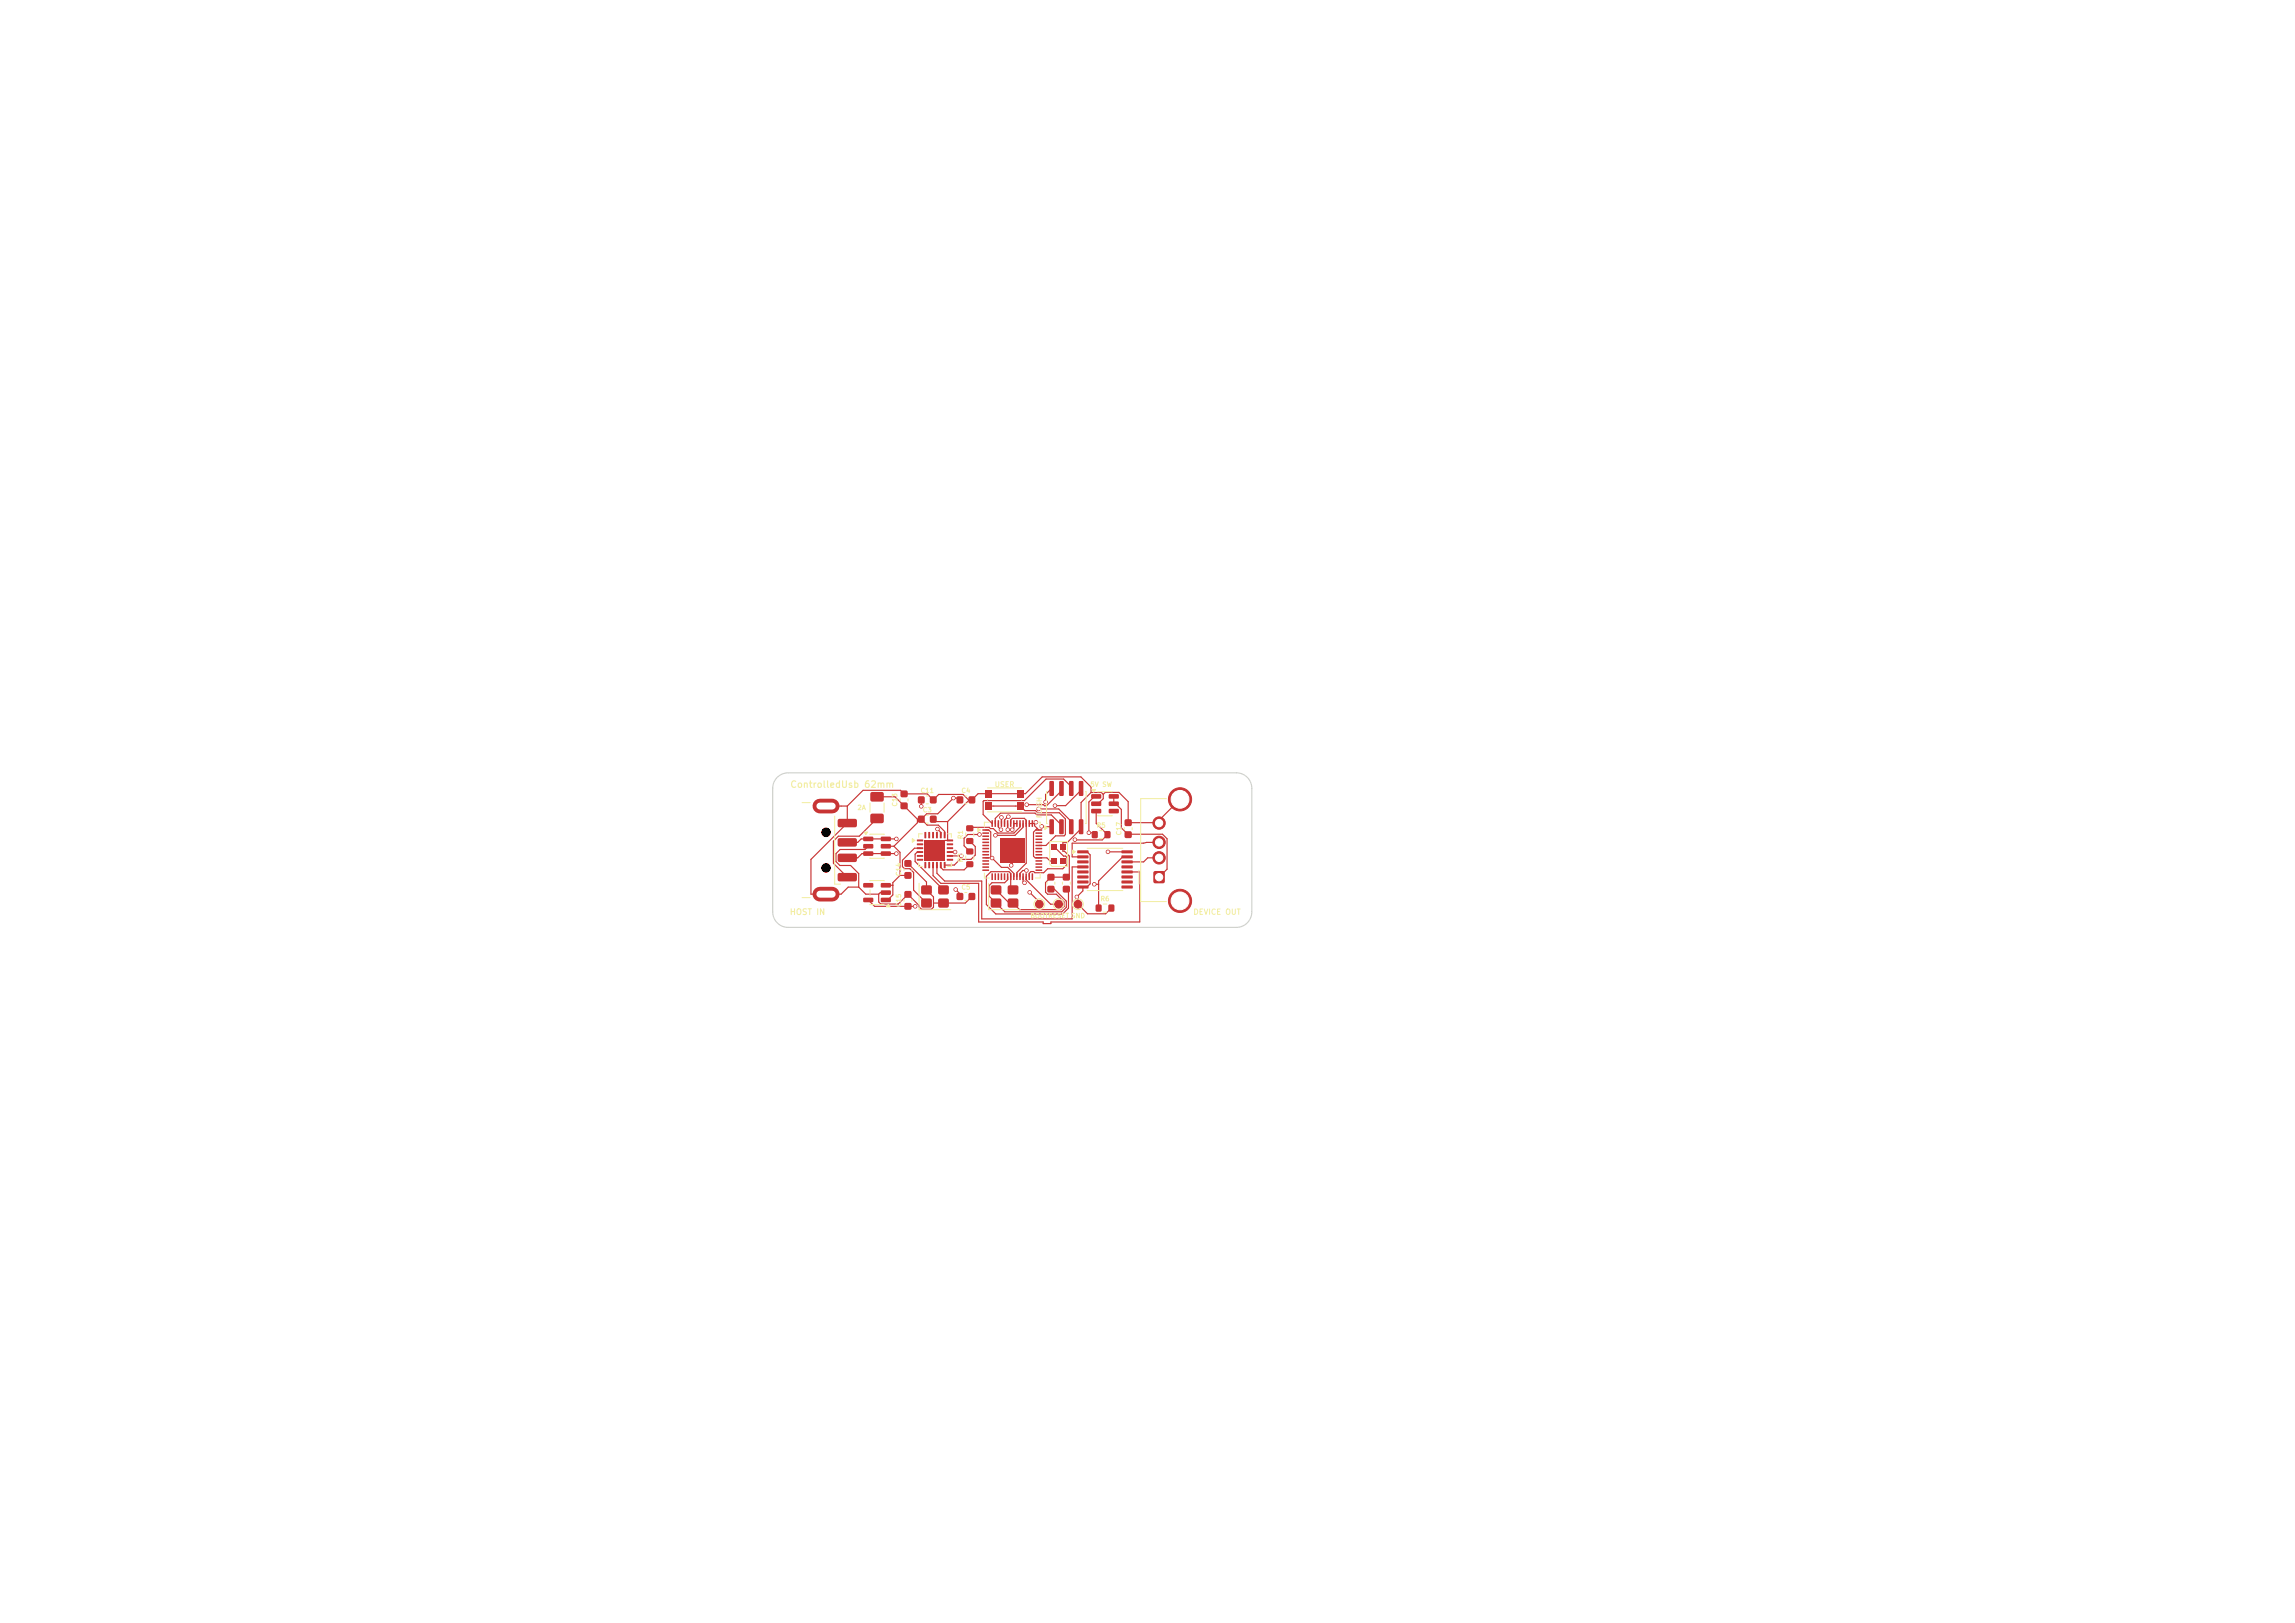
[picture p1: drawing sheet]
<svg xmlns="http://www.w3.org/2000/svg" width="297mm" height="210mm" viewBox="0 0 297 210" stroke-linecap="round" stroke-linejoin="round" font-family="sans-serif">
<defs><g id="words">
<text font-size=".9" fill="#f2eda1" x="102.2" y="102.1">ControlledUsb 62mm</text>
<text font-size=".8" fill="#f2eda1" x="102.1" y="118.6">HOST IN</text>
<g font-size=".7" fill="#f2eda1">
<text x="128.7" y="102">USER</text>
<text x="154.4" y="118.5">DEVICE OUT</text>
</g>
<g font-size=".6" fill="#f2eda1">
<text x="141" y="102">5V SW</text>
<text x="110.9" y="105">2A</text>
<text x="116.3" y="104.4" transform="rotate(-90 116.3 104.4)">C13</text>
<text x="119.1" y="102.8">C11</text>
<text x="119.4" y="105.3">C3</text>
<text x="124.4" y="102.8">C4</text>
<text x="135" y="105.9" transform="rotate(-90 135 105.9)">FLASH</text>
<text x="141.9" y="107.3">R5</text>
<text x="116.8" y="113.4" transform="rotate(-90 116.8 113.4)">C14</text>
<text x="124.8" y="111.6" transform="rotate(-90 124.8 111.6)">R2</text>
<text x="124.8" y="108.6" transform="rotate(-90 124.8 108.6)">R1</text>
<text x="145.3" y="108.2" transform="rotate(-90 145.3 108.2)">C17</text>
<text x="116.8" y="117.4" transform="rotate(-90 116.8 117.4)">C15</text>
<text x="124.4" y="115.3">C5</text>
<text x="133.3" y="119">BOOTRESET GND</text>
<text x="142.4" y="116.8">R6</text>
</g>
</g></defs>
<g fill="#c83434">
<path d="M141.3 107.6h.7v.8h-.7z"/>
<path d="M143 107.6h.7v.8h-.7z"/>
<path d="M117.1 116.9l.1-.1 .7 .1 .1 .2-.1 .6h-.1h-.7l-.1-.2z"/>
<path d="M117.1 115.3h.1h.7l.1 .2-.1 .6-.1 .1-.7-.1-.1-.1z"/>
<path d="M137.6 114.7l.2-.1 .6 .1 .1 .1-.1 .6-.2 .1-.6-.1-.1-.1z"/>
<path d="M137.6 113.1h.2h.6l.1 .2-.1 .6-.2 .1-.6-.1-.1-.2z"/>
<path d="M125.1 108.5h.8v.7h-.8z"/>
<path d="M125.1 106.8h.8v.7h-.8z"/>
<path d="M141.8 117.1h.7v.8h-.7z"/>
<path d="M143.5 117.1h.7v.8h-.7z"/>
<path d="M139.4 110.1l1.4-.1 .1 .4h-1.4z"/>
<path d="M139.4 110.7h1.4l.1 .3-1.4 .1z"/>
<path d="M139.4 111.4l1.4-.1 .1 .4h-1.4z"/>
<path d="M139.4 112h1.4l.1 .3-1.4 .1z"/>
<path d="M139.4 112.7l1.4-.1 .1 .4h-1.4z"/>
<path d="M139.4 113.3h1.4l.1 .3-1.4 .1z"/>
<path d="M139.4 114l1.4-.1 .1 .4h-1.4z"/>
<path d="M139.4 114.6h1.4l.1 .3-1.4 .1z"/>
<path d="M145.2 114.6h1.3l.1 .3-1.4 .1z"/>
<path d="M145.2 114l1.3-.1 .1 .4h-1.4z"/>
<path d="M145.2 113.3h1.3l.1 .3-1.4 .1z"/>
<path d="M145.2 112.7l1.3-.1 .1 .4h-1.4z"/>
<path d="M145.2 112h1.3l.1 .3-1.4 .1z"/>
<path d="M145.2 111.4l1.3-.1 .1 .4h-1.4z"/>
<path d="M145.2 110.7h1.3l.1 .3-1.4 .1z"/>
<path d="M145.2 110.1l1.3-.1 .1 .4h-1.4z"/>
<path d="M149.3 112.8l.2-.1 1.2 .1v.2v1.2l-.2 .1-1.2-.1v-.1z"/>
</g>
<g fill="#c83434" stroke="#c83434" stroke-width=".13">
<circle cx="150" cy="111" r=".8"/>
<circle cx="150" cy="109" r=".8"/>
<circle cx="150" cy="106.5" r=".8"/>
<circle cx="152.7" cy="116.6" r="1.5"/>
<circle cx="152.7" cy="103.4" r="1.5"/>
</g>
<g fill="#c83434">
<path d="M118.8 103.1l.2-.1 .6 .1 .1 .2-.1 .6-.2 .1-.6-.1v-.1z"/>
<path d="M120.4 103.1l.1-.1 .7 .1v.2v.6l-.2 .1-.6-.1-.1-.1z"/>
<path d="M114 116.2h1.2l.1 .1v.4l-.2 .1-1-.1-.1-.1z"/>
<path d="M114 115.2h1.2l.1 .2v.3l-.2 .1h-1l-.1-.1z"/>
<path d="M114 114.3h1.2l.1 .1v.4l-.2 .1-1-.1-.1-.1z"/>
<path d="M111.7 114.3h1.2l.1 .1v.4l-.1 .1-1.1-.1-.1-.1z"/>
<path d="M111.7 116.2h1.2l.1 .1v.4l-.1 .1-1.1-.1-.1-.1z"/>
<path d="M145.6 107.6h.1h.7l.1 .2-.1 .6-.2 .1-.6-.1-.1-.2z"/>
<path d="M145.6 106.1l.1-.1 .7 .1 .1 .1-.1 .6-.2 .1-.6-.1-.1-.1z"/>
<path d="M128.3 116.3h.2h1l.1 .2-.1 .9-.2 .1-1-.1-.1-.2z"/>
<path d="M130.5 116.3h.1h1.1l.1 .2-.1 .9-.1 .1-1.1-.1-.1-.2z"/>
<path d="M130.5 114.6h.1h1.1l.1 .2-.1 .9-.1 .1-1.1-.1-.1-.2z"/>
<path d="M128.3 114.6h.2h1l.1 .2-.1 .9-.2 .1-1-.1-.1-.2z"/>
<path d="M127.1 107.3h.8l.1 .2h-.8z"/>
<path d="M127.1 107.7h.8l.1 .2h-.8z"/>
<path d="M127.1 108.1h.8l.1 .2h-.8z"/>
<path d="M127.1 108.5h.8l.1 .2h-.8z"/>
<path d="M127.1 108.9h.8l.1 .2h-.8z"/>
<path d="M127.1 109.3h.8l.1 .2h-.8z"/>
<path d="M127.1 109.7h.8l.1 .2h-.8z"/>
<path d="M127.1 110.1h.8l.1 .2h-.8z"/>
<path d="M127.1 110.5h.8l.1 .2h-.8z"/>
<path d="M127.1 110.9h.8l.1 .2h-.8z"/>
<path d="M127.1 111.3h.8l.1 .2h-.8z"/>
<path d="M127.1 111.7h.8l.1 .2h-.8z"/>
<path d="M127.1 112.1h.8l.1 .2h-.8z"/>
<path d="M127.1 112.5h.8l.1 .2h-.8z"/>
<path d="M128.3 113l.2 .1v.8l-.2-.1z"/>
<path d="M128.7 113l.2 .1v.8l-.2-.1z"/>
<path d="M129.1 113l.2 .1v.8l-.2-.1z"/>
<path d="M129.5 113l.2 .1v.8l-.2-.1z"/>
<path d="M129.9 113l.2 .1v.8l-.2-.1z"/>
<path d="M130.3 113l.2 .1v.8l-.2-.1z"/>
<path d="M130.7 113l.2 .1-.1 .8-.1-.1z"/>
<path d="M131.1 113l.2 .1-.1 .8-.1-.1z"/>
<path d="M131.5 113l.2 .1-.1 .8-.1-.1z"/>
<path d="M131.9 113l.2 .1-.1 .8-.1-.1z"/>
<path d="M132.3 113l.2 .1-.1 .8-.1-.1z"/>
<path d="M132.7 113l.2 .1-.1 .8-.1-.1z"/>
<path d="M133.1 113l.2 .1-.1 .8-.1-.1z"/>
<path d="M133.5 113l.2 .1-.1 .8-.1-.1z"/>
<path d="M134 112.5h.8l.1 .2h-.9z"/>
<path d="M134 112.1h.8l.1 .2h-.9z"/>
<path d="M134 111.7h.8l.1 .2h-.9z"/>
<path d="M134 111.3h.8l.1 .2h-.9z"/>
<path d="M134 110.9h.8l.1 .2h-.9z"/>
<path d="M134 110.5h.8l.1 .2h-.9z"/>
<path d="M134 110.1h.8l.1 .2h-.9z"/>
<path d="M134 109.7h.8l.1 .2h-.9z"/>
<path d="M134 109.3h.8l.1 .2h-.9z"/>
<path d="M134 108.9h.8l.1 .2h-.9z"/>
<path d="M134 108.5h.8l.1 .2h-.9z"/>
<path d="M134 108.1h.8l.1 .2h-.9z"/>
<path d="M134 107.7h.8l.1 .2h-.9z"/>
<path d="M134 107.3h.8l.1 .2h-.9z"/>
<path d="M133.5 106.1l.2 .1-.1 .8h-.1z"/>
<path d="M133.1 106.1l.2 .1-.1 .8h-.1z"/>
<path d="M132.7 106.1l.2 .1-.1 .8h-.1z"/>
<path d="M132.3 106.1l.2 .1-.1 .8h-.1z"/>
<path d="M131.9 106.1l.2 .1-.1 .8h-.1z"/>
<path d="M131.5 106.1l.2 .1-.1 .8h-.1z"/>
<path d="M131.1 106.1l.2 .1-.1 .8h-.1z"/>
<path d="M130.7 106.1l.2 .1-.1 .8h-.1z"/>
<path d="M130.3 106.1l.2 .1v.8h-.2z"/>
<path d="M129.9 106.1l.2 .1v.8h-.2z"/>
<path d="M129.5 106.1l.2 .1v.8h-.2z"/>
<path d="M129.1 106.1l.2 .1v.8h-.2z"/>
<path d="M128.7 106.1l.2 .1v.8h-.2z"/>
<path d="M128.3 106.1l.2 .1v.8h-.2z"/>
<path d="M129.4 108.4h3.2v3.2h-3.2z"/>
<path d="M118.8 105.6l.2-.1 .6 .1 .1 .2-.1 .6-.2 .1-.6-.1v-.1z"/>
<path d="M120.4 105.6l.1-.1 .7 .1v.2v.6l-.2 .1-.6-.1-.1-.1z"/>
<path d="M125.1 111.5h.8v.7h-.8z"/>
<path d="M125.1 109.8h.8v.7h-.8z"/>
<path d="M117.1 112.9l.1-.1 .7 .1 .1 .2-.1 .6h-.1h-.7l-.1-.2z"/>
<path d="M117.1 111.3h.1h.7l.1 .2-.1 .6-.1 .1-.7-.1-.1-.1z"/>
<path d="M123.8 115.6l.2-.1 .6 .1 .1 .2-.1 .6-.2 .1-.6-.1v-.1z"/>
<path d="M125.4 115.6l.1-.1 .7 .1v.2v.6l-.2 .1-.6-.1-.1-.1z"/>
</g>
<circle cx="134.5" cy="117" r=".5" fill="#c83434" stroke="#c83434" stroke-width=".13"/>
<g fill="#c83434">
<path d="M123.8 103.1l.2-.1 .6 .1 .1 .2-.1 .6-.2 .1-.6-.1v-.1z"/>
<path d="M125.4 103.1l.1-.1 .7 .1v.2v.6l-.2 .1-.6-.1-.1-.1z"/>
<path d="M136.1 111.1h.7v.7h-.7z"/>
<path d="M137.2 111.1h.7v.7h-.7z"/>
<path d="M137.2 109.2h.7v.7h-.7z"/>
<path d="M136.1 109.2h.7v.7h-.7z"/>
<path d="M127.5 102.2h.9v1h-.9z"/>
<path d="M131.6 102.2h.9v1h-.9z"/>
<path d="M127.5 103.8h.9v1h-.9z"/>
<path d="M131.6 103.8h.9v1h-.9z"/>
<path d="M135.8 106h.4l.2 .1v1.7l-.1 .1-.4 .1-.1-.1z"/>
<path d="M137.1 106h.4l.2 .1v1.7l-.1 .1-.4 .1-.1-.1z"/>
<path d="M138.4 106h.4l.1 .1v1.7l-.1 .1-.3 .1-.2-.1z"/>
<path d="M139.6 106h.5l.1 .1v1.7l-.1 .1-.3 .1-.2-.1z"/>
<path d="M139.6 101.1h.5h.1v1.8l-.1 .1h-.3l-.2-.1z"/>
<path d="M138.4 101.1h.4h.1v1.8l-.1 .1h-.3l-.2-.1z"/>
<path d="M137.1 101.1h.4h.2v1.8l-.1 .1h-.4l-.1-.1z"/>
<path d="M135.8 101.1h.4h.2v1.8l-.1 .1h-.4l-.1-.1z"/>
<path d="M108.5 113h.1h2.1l.2 .2v.7l-.3 .2-2-.1-.2-.2z"/>
<path d="M108.5 110.5h.1h2.1l.2 .2v.7l-.3 .2-2-.1-.2-.2z"/>
<path d="M108.5 108.5h.1h2.1l.2 .2v.7l-.3 .2-2-.1-.2-.2z"/>
<path d="M108.5 106h.1h2.1l.2 .2v.7l-.3 .2-2-.1-.2-.2z"/>
</g>
<path d="M106.1 115.7h1.6M106.1 104.3h1.6" fill="none" stroke="#c83434" stroke-width="1.9"/>
<g fill="#c83434">
<path d="M135.6 114.7l.2-.1 .6 .1 .1 .1-.1 .6-.2 .1-.6-.1-.1-.1z"/>
<path d="M135.6 113.1h.2h.6l.1 .2-.1 .6-.2 .1-.6-.1-.1-.2z"/>
<path d="M112.7 105.3h.2h1.3l.2 .2v.9l-.3 .1h-1.3l-.2-.2z"/>
<path d="M112.7 102.5h.2h1.3l.2 .2v.9l-.3 .1h-1.3l-.2-.2z"/>
<path d="M141.2 102.8h1.2l.1 .1v.4l-.1 .1-1.1-.1-.1-.1z"/>
<path d="M141.2 103.7h1.2l.1 .2v.3l-.1 .1h-1.1l-.1-.1z"/>
<path d="M141.2 104.7h1.2l.1 .1v.4l-.1 .1-1.1-.1-.1-.1z"/>
<path d="M143.5 104.7h1.2l.1 .1v.4l-.1 .1-1.1-.1-.1-.1z"/>
<path d="M143.5 103.7h1.2l.1 .2v.3l-.1 .1h-1.1l-.1-.1z"/>
<path d="M143.5 102.8h1.2l.1 .1v.4l-.1 .1-1.1-.1-.1-.1z"/>
<path d="M111.7 108.3h1.2l.1 .1v.4l-.1 .1-1.1-.1-.1-.1z"/>
<path d="M111.7 109.2h1.2l.1 .2v.3l-.1 .1h-1.1l-.1-.1z"/>
<path d="M111.7 110.2h1.2l.1 .1v.4l-.1 .1-1.1-.1-.1-.1z"/>
<path d="M114 110.2h1.2l.1 .1v.4l-.2 .1-1-.1-.1-.1z"/>
<path d="M114 109.2h1.2l.1 .2v.3l-.2 .1h-1l-.1-.1z"/>
<path d="M114 108.3h1.2l.1 .1v.4l-.2 .1-1-.1-.1-.1z"/>
<path d="M119.3 116.3h.1h1.1l.1 .2-.1 .9-.1 .1-1.1-.1-.1-.2z"/>
<path d="M121.5 116.3h.1h1.1l.1 .2-.1 .9-.2 .1-1-.1-.1-.2z"/>
<path d="M121.5 114.6h.1h1.1l.1 .2-.1 .9-.2 .1-1-.1-.1-.2z"/>
<path d="M119.3 114.6h.1h1.1l.1 .2-.1 .9-.1 .1-1.1-.1-.1-.2z"/>
</g>
<circle cx="137" cy="117" r=".5" fill="#c83434" stroke="#c83434" stroke-width=".13"/>
<g fill="#c83434">
<path d="M116.6 103.9l.1-.1 .7 .1 .1 .2-.1 .6h-.2h-.6l-.1-.2z"/>
<path d="M116.6 102.3h.1h.7l.1 .2-.1 .6-.2 .1-.6-.1-.1-.1z"/>
</g>
<circle cx="139.5" cy="117" r=".5" fill="#c83434" stroke="#c83434" stroke-width=".13"/>
<g fill="#c83434">
<path d="M118.7 108.6h.7l.1 .2-.8 .1z"/>
<path d="M118.7 109.1h.7l.1 .2-.8 .1z"/>
<path d="M118.7 109.6h.7l.1 .2-.8 .1z"/>
<path d="M118.7 110.1h.7l.1 .2-.8 .1z"/>
<path d="M118.7 110.6h.7l.1 .2-.8 .1z"/>
<path d="M118.7 111.1h.7l.1 .2-.8 .1z"/>
<path d="M119.6 111.5l.3 .1-.1 .7h-.2z"/>
<path d="M120.1 111.5l.3 .1-.1 .7h-.2z"/>
<path d="M120.6 111.5l.3 .1-.1 .7h-.2z"/>
<path d="M121.1 111.5l.3 .1-.1 .7h-.2z"/>
<path d="M121.6 111.5l.3 .1-.1 .7h-.2z"/>
<path d="M122.1 111.5l.3 .1-.1 .7h-.2z"/>
<path d="M122.5 111.1h.8v.2l-.7 .1z"/>
<path d="M122.5 110.6h.8v.2l-.7 .1z"/>
<path d="M122.5 110.1h.8v.2l-.7 .1z"/>
<path d="M122.5 109.6h.8v.2l-.7 .1z"/>
<path d="M122.5 109.1h.8v.2l-.7 .1z"/>
<path d="M122.5 108.6h.8v.2l-.7 .1z"/>
<path d="M122.1 107.7h.3l-.1 .8-.2-.1z"/>
<path d="M121.6 107.7h.3l-.1 .8-.2-.1z"/>
<path d="M121.1 107.7h.3l-.1 .8-.2-.1z"/>
<path d="M120.6 107.7h.3l-.1 .8-.2-.1z"/>
<path d="M120.1 107.7h.3l-.1 .8-.2-.1z"/>
<path d="M119.6 107.7h.3l-.1 .8-.2-.1z"/>
<path d="M119.7 108.7h2.6v2.6h-2.6z"/>
</g>
<g fill="#c83434" stroke="#c83434" stroke-width=".13">
<circle cx="123.4" cy="103.3" r=".22"/>
<circle cx="143.4" cy="110.2" r=".22"/>
<circle cx="140.9" cy="107.8" r=".22"/>
<circle cx="139.1" cy="108.6" r=".23"/>
<circle cx="132.8" cy="112.6" r=".22"/>
<circle cx="134.1" cy="106.4" r=".22"/>
<circle cx="131" cy="107.4" r=".22"/>
<circle cx="135.3" cy="103.8" r=".22"/>
<circle cx="128.4" cy="111" r=".22"/>
<circle cx="118.4" cy="117.3" r=".22"/>
<circle cx="130.9" cy="112" r=".22"/>
<circle cx="139.4" cy="116.1" r=".22"/>
<circle cx="132.6" cy="114.2" r=".23"/>
<circle cx="141.6" cy="114.4" r=".23"/>
<circle cx="119.2" cy="104.3" r=".22"/>
<circle cx="123.7" cy="115.1" r=".23"/>
<circle cx="121.3" cy="107.3" r=".23"/>
<circle cx="128.8" cy="108.1" r=".23"/>
<circle cx="126.8" cy="108" r=".22"/>
<circle cx="130.4" cy="107.4" r=".22"/>
<circle cx="134.8" cy="106.9" r=".23"/>
<circle cx="133.3" cy="115.5" r=".22"/>
<circle cx="130.5" cy="105.7" r=".22"/>
<circle cx="132.9" cy="104.1" r=".23"/>
<circle cx="129.6" cy="105.8" r=".22"/>
<circle cx="136.5" cy="104.2" r=".23"/>
<circle cx="134.4" cy="104.7" r=".23"/>
<circle cx="129.5" cy="107.4" r=".22"/>
<circle cx="124.4" cy="110.8" r=".22"/>
<circle cx="116" cy="110.5" r=".22"/>
<circle cx="116" cy="108.5" r=".23"/>
<circle cx="123.6" cy="110.2" r=".23"/>
</g>
<g fill="none" stroke="#c83434" stroke-width=".15">
<path d="M106.9 104.3h2.8M109.7 104.3v2.2l-4.8 4.7v4.5h4l.9-.9h1.3M111.1 114.8l.9 .9h1.7M112.4 116.5l.8 .8h5.2M112.4 109.5l-.5 .4h-3.2l-.5 .6v1l.5 .5h1.4l1 1v1.8M113.5 103.1h2.3l2.9 2.9M113.5 105.9l-2.3 2.3h-2.7l-.6 .6v2.9l1.8 1.8M114.6 114.6h.9M114.6 109.5h1.1M114.6 115.5h-.7l-.2 .2M115.7 109.5l.8 .8v3M116 110.5h-4.4l-.6 .5h-1.3"/>
<path d="M116 108.6h-4.6l-.4 .4h-1.3M116.5 113.3h1M116.5 113.3l-1 .9v1.6l-.6 .7h-.3M117.5 111.7l2.4 2.4v1.1l.9 .9v1.3l-.3 .3h-1.2l-.4-.4v-.1l-1.4-1.5-1.3 1.3h-2.2l-.3-.3v-1M118.7 106h.5M118.7 106v.5l-3 3M119.1 110.3h-.4l-.3 .2v1l3.7 3.7M119.1 109.8h-.8l-1.5 1.5v.8l.3 .3h.6l.5 .5v2.3l1.7 1.7M119.2 106l.8 .8h1.4l.8 .8v.5M119.2 103.5v.8M120.8 111.9v1.4l.9 1h4.9v5h8.4v.2h1v-.2h11.5v-6.5h-1.6M120.8 106l.3 .3h1.5"/>
<path d="M121.2 111.9v1.1l1 1h4.8v4.9h11.7v-6.7h1.4M121.3 107.3l.4 .4v.4M122.6 106.3v2.5M122.9 108.8h-.7l-1.2 1.2M122.9 110.8h1.5M122.9 110.3h.7M123.7 115.1l.5 .5v.4M124.2 103.5l-.2-.2h-.6l-2 2h-1.5l-.7 .7M125.4 103.6l-.8-.8h-3.1l-.7 .7-.8-.8h-3l-.5-.4h-4.8l-2 2M125.5 108.8l.7 .7v1.1l-.5 .6h-1.5l-.7 .7h-1.3M125.5 111.8l-.7 .8h-2.7l-.4-.4v-.3M125.8 116l-.9 .9h-4.1"/>
<path d="M126.8 108h-1.6l-.4 .5v.9l.7 .8M127.6 111h.8l1.2 1.2h.8l.8 .8v.4M127.6 107.4h.4l.2 .3v3.3M127.9 104.3h4.1l.6 .6h1.4l.3 .3h2.8l.8 .8v2l-.2 .2h-1.1l-1.2 1.2h-1M128.8 106.6v-.7l.7-.7h4.4l.3 .2h1.9l1.3 1.4v.2M129.2 106.6v.4l.3 .4M129.6 105.8v.8M130.4 113.4v.4l-.4 .4h-1.6l-.4 .4v1.3l2 2.1h7.4l.6-.6v-.8l-1.6-1.5h-.4M130.4 106.6v.7M130.4 107.3v.1M130.5 105.7l-.5 .4v.5M130.8 106.6v-.5l.2-.2h1.6l.2 .2v5.6l-1.2 1.2v.5"/>
<path d="M131 110v1.8l-.1 .2M131.6 106.6h-.4v.6l-.2 .2M132 106.6v.4l-.8 .8h-2.1l-.5-.6h-.4l-.2-.1h-2.4l-.1 .1M132.4 106.6v.4l-1 1.1h-2.6M132.4 113.4v.6l.2 .2M132.8 113.4v.4l3.2 3.2h1M132.8 106.6h.1M132.8 112.6h-.4l-.4 .4v.4M133.2 106.6h.7M133.3 115.5l1.2 1.2v.3M133.9 106.6v.2l.5 .6M134.1 106.4l-.2 .2"/>
<path d="M134.2 107.2l-.5 .5v3.1l.3 .2h1.5l.4 .4h.5M134.4 104.7h2.6l1.6 1.6v.7M134.8 106.9l1.3 .1M136.1 102l-.8 .8v1M136.4 109.6l1.2 1.2h.3l.2 .2v.8l-.6 .6h-1.9l-.5 .5h-1.2l-.1-.1h-.4l-.2 .2v.4M137.4 102v.3l-2 2h-.2l-.2-.2h-2.1M138 115.1l.3 .2v2.2l-.8 .8h-8.6l-1.3-1.3v-3.6l.6-.6h2.4l.2 .2v1.9l.3 .3M138.6 102v-.2l-.9-1h-2.3l-2.8 2.8h-5.3l-.1 .1v1.7l1.2 1.2M139.9 102v.2l-2 2h-1.4M140.1 110.2h.6l.4 .4v3.8l-.4 .4h-.6v.5l-.7 .8 .1 .1v.8l1.2 1.2h2.4l.7-.7M141.2 102.5l-1.3 1.3v3.4l-1.8 1.8h-.6v1.1h.3l.6 .7v2.3l-.4 .4h-2l-.7 .7v1.2l.3 .3h1.1l1 1v.6l-.4 .4h-5.3l-.9-.8h-.5l-1.7-1.7M141.2 102.5v-.7l-1.3-1.3h-5l-2.2 2.2h-6.1l-.8 .8h-.4l-2.8 2.8"/>
<path d="M141.2 102.5h1.3l.3 .3M141.6 114.4h.6M141.9 103.1h-.3l-.7 .7v4h.5l.3 .2M141.9 105v1.5l1.4 1.5-.7 .7-3.5-.1M142.8 102.8v.5l-.7 .7h-.2M142.8 102.8l.2-.3h1.8l1.2 1.2v2.8h3.9M143.4 110.2h2.5M144.1 103.1v.9h.3l.7 .7v2.4l.9 .9 4.4-.1 .6 .6v4l-1 1M145.9 110.9h-.6l-3.1 3.1v3.5M149.9 106.5h.1M150 111h-1.5l-.5 .5h-2.1M150 109h-1.6l-.4 .1h-9.3v1.8h1.4"/>
<path d="M152.7 103.4l-2.8 2.8v.3"/>
</g>
<path d="M100.6 100.6a2 2 0 0 1 1.4-.6h58a2 2 0 0 1 2 2v16a2 2 0 0 1-2 2h-58a2 2 0 0 1-2-2v-16a2 2 0 0 1 .6-1.4z" fill="none" stroke="#d0d2cd" stroke-width=".15"/>
<g fill="none" stroke="#f2eda1" stroke-width=".13">
<path d="M117 116.4v.2M118 116.4v.2M125 107.8v.4M126 107.8v.4M137.5 114.1v.3M138.5 114.1v.3M138.8 110l.3 .2-.3 .3zM140.7 109.8h4.6M140.7 115.2h4.6M142.3 107.5h.4M142.3 108.5h.4M142.8 117h.4"/>
<path d="M142.8 118h.4"/>
</g>
<path d="M138.8 110l.3 .2-.3 .3z" fill="#f2eda1"/>
<path d="M112.6 114h1.8M112.6 115.1v.8M112.6 117h1.8M114.9 117l.3 .3h-.5zM119.9 103h.2M119.9 104h.2M147.4 112.6v1.8M150.9 103.3h-3.3v13.4h3.3" fill="none" stroke="#f2eda1" stroke-width=".13"/>
<path d="M114.9 117l.3 .3h-.5z" fill="#f2eda1"/>
<path d="M126.5 107.2l.4 .2-.4 .2zM127.4 113v.6h.6M127.9 114.3v3.4h4.2M128 106.4h-.6v.6M134 106.4h.6v.6M134.6 113v.6h-.6M145.5 107.1v.3M146.5 107.1v.3" fill="none" stroke="#f2eda1" stroke-width=".13"/>
<path d="M126.5 107.2l.4 .2-.4 .2z" fill="#f2eda1"/>
<g fill="none" stroke="#f2eda1" stroke-width=".13">
<path d="M117 112.4v.2M118 112.4v.2M119.9 105.5h.2M119.9 106.5h.2M124.9 115.5h.2M124.9 116.5h.2M124.9 103h.2M124.9 104h.2M125 110.8v.4M126 110.8v.4M127.8 103.5v.1M127.8 105.1h4.4"/>
<path d="M127.8 102h4.4M132.2 103.5v.1M135.2 106.9l.3 .2-.3 .2zM135.5 102.4h-.1v4.2h.1M135.9 108.9h2.3v3.2h-2l-.3-.3zM140.5 102.4h.1v4.2h-.1"/>
<circle cx="134.5" cy="117" r=".7"/>
</g>
<path d="M135.2 106.9l.3 .2-.3 .2z" fill="#f2eda1"/>
<path d="M103.8 103.9h1M103.8 116.1h1M108 105.6v8.8h.8M112.6 103.9v1.2M114.4 103.9v1.2M135.5 114.1v.3M136.5 114.1v.3M141.3 102.2h.5l-.3 .3zM142.1 102.5h1.8M142.1 105.5h1.8" fill="none" stroke="#f2eda1" stroke-width=".13"/>
<path d="M141.3 102.2h.5l-.3 .3z" fill="#f2eda1"/>
<path d="M111.8 107.7h.5l-.2 .3zM112.6 108h1.8M112.6 111h1.8" fill="none" stroke="#f2eda1" stroke-width=".13"/>
<path d="M111.8 107.7h.5l-.2 .3z" fill="#f2eda1"/>
<g fill="none" stroke="#f2eda1" stroke-width=".13">
<path d="M116.5 103.4v.2M117.5 103.4v.2M118.1 108.5l.3 .3-.3 .2zM118.9 111.6v.5h.5M118.9 114.3v3.4h4.2M119.4 107.9h-.5v.5M122.6 107.9h.5v.5M123.1 111.6v.5h-.5"/>
<circle cx="137" cy="117" r=".7"/>
<circle cx="139.5" cy="117" r=".7"/>
</g>
<path d="M118.1 108.5l.3 .3-.3 .2z" fill="#f2eda1"/>
<g fill="#fff" stroke="#fff" stroke-width=".13">
<circle cx="123.4" cy="103.3" r=".13"/>
<circle cx="143.4" cy="110.2" r=".12"/>
<circle cx="140.9" cy="107.8" r=".13"/>
<circle cx="139.1" cy="108.6" r=".12"/>
<circle cx="132.8" cy="112.6" r=".12"/>
<circle cx="134.1" cy="106.4" r=".13"/>
<circle cx="131" cy="107.4" r=".12"/>
<circle cx="135.3" cy="103.8" r=".12"/>
<circle cx="128.4" cy="111" r=".12"/>
<circle cx="118.4" cy="117.3" r=".13"/>
<circle cx="130.9" cy="112" r=".12"/>
<circle cx="139.4" cy="116.1" r=".12"/>
<circle cx="132.6" cy="114.2" r=".12"/>
<circle cx="141.6" cy="114.4" r=".12"/>
<circle cx="119.2" cy="104.3" r=".12"/>
<circle cx="123.7" cy="115.1" r=".12"/>
<circle cx="121.3" cy="107.3" r=".12"/>
<circle cx="128.8" cy="108.1" r=".12"/>
<circle cx="126.8" cy="108" r=".13"/>
<circle cx="130.4" cy="107.4" r=".13"/>
<circle cx="134.8" cy="106.9" r=".12"/>
<circle cx="133.3" cy="115.5" r=".13"/>
<circle cx="130.5" cy="105.7" r=".13"/>
<circle cx="132.9" cy="104.1" r=".12"/>
<circle cx="129.6" cy="105.8" r=".13"/>
<circle cx="136.5" cy="104.2" r=".12"/>
<circle cx="134.4" cy="104.7" r=".12"/>
<circle cx="129.5" cy="107.4" r=".13"/>
<circle cx="124.4" cy="110.7" r=".13"/>
<circle cx="116" cy="110.4" r=".13"/>
<circle cx="116" cy="108.5" r=".12"/>
<circle cx="123.6" cy="110.2" r=".12"/>
<circle cx="150" cy="113.5" r=".47"/>
<circle cx="150" cy="111" r=".47"/>
<circle cx="150" cy="109" r=".47"/>
<circle cx="150" cy="106.5" r=".47"/>
<circle cx="152.7" cy="116.6" r="1.15"/>
<circle cx="152.7" cy="103.4" r="1.15"/>
</g>
<g fill="#000" stroke="#000" stroke-width=".13">
<circle cx="106.9" cy="112.3" r=".55"/>
<circle cx="106.9" cy="107.7" r=".55"/>
</g>
<path d="M106.1 115.7h1.6M106.1 104.3h1.6" fill="none" stroke="#fff" stroke-width=".9"/>
<use href="#words"/>
</svg>
